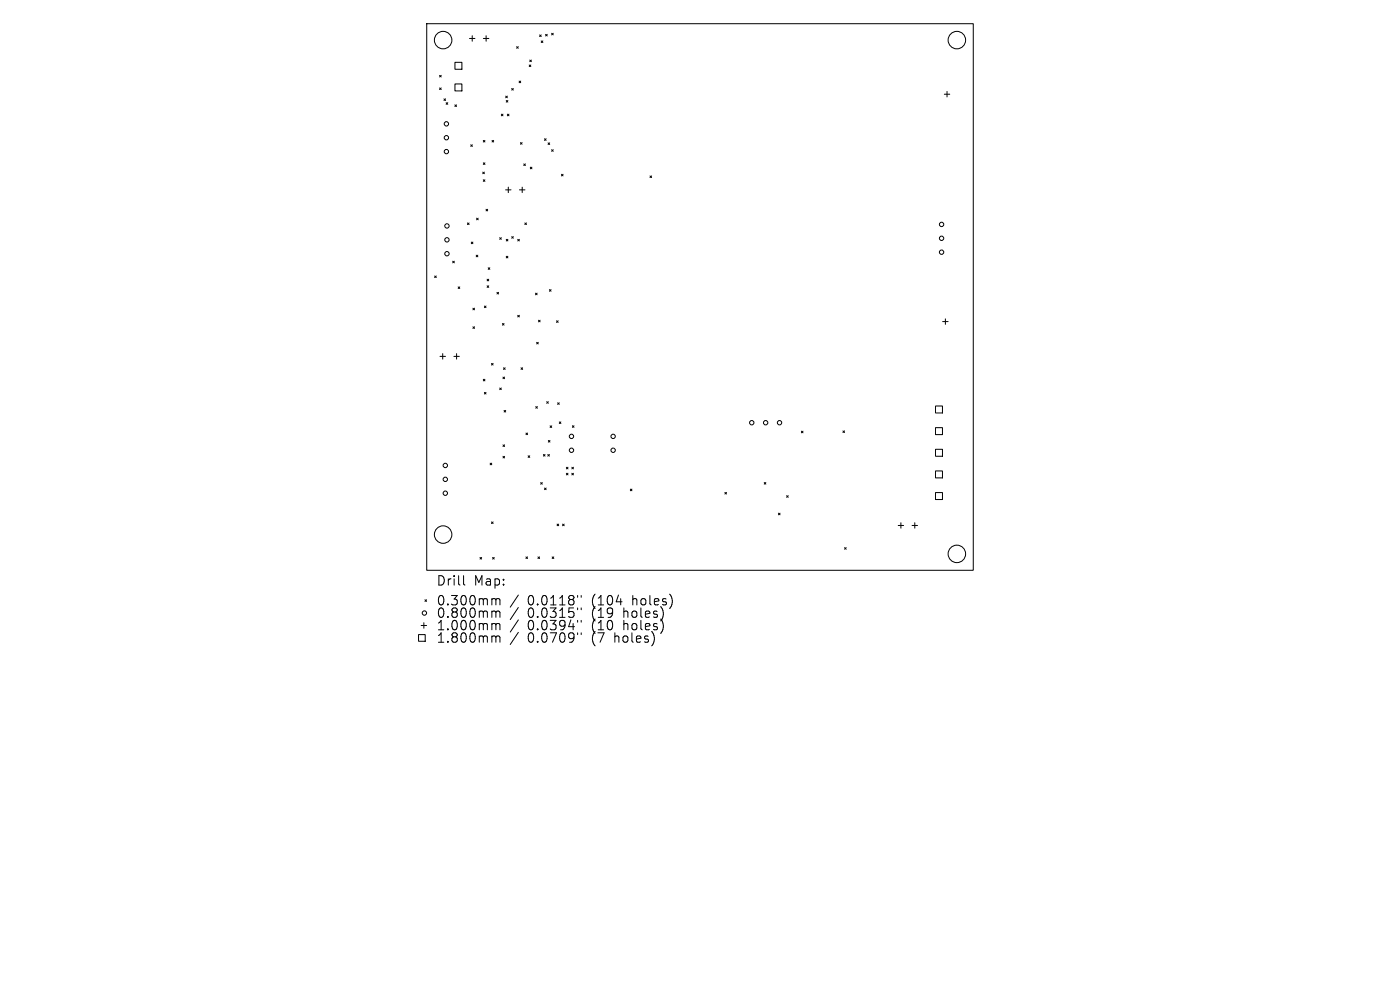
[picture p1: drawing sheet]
<svg xmlns="http://www.w3.org/2000/svg" width="297mm" height="210mm" viewBox="0 0 297 210" stroke-linecap="round" stroke-linejoin="round" font-family="sans-serif">
<defs><g id="words">
<g font-size="2.8">
<text x="92.5" y="124.5">Drill</text>
<text x="100.5" y="124.5">Map:</text>
<text x="92.5" y="128.7">0.300mm</text>
<text x="92.5" y="131.3">0.800mm</text>
<text x="111.9" y="128.7">0.0118&quot;</text>
<text x="111.9" y="131.3">0.0315&quot;</text>
<text x="125.7" y="128.7">(104</text>
<text x="125.7" y="131.3">(19</text>
<text x="132.5" y="131.3">holes)</text>
<text x="134.4" y="128.7">holes)</text>
<text x="92.5" y="134">1.000mm</text>
<text x="92.5" y="136.6">1.800mm</text>
<text x="111.9" y="134">0.0394&quot;</text>
<text x="111.9" y="136.6">0.0709&quot;</text>
<text x="125.7" y="134">(10</text>
<text x="125.7" y="136.6">(7</text>
<text x="130.6" y="136.6">holes)</text>
<text x="132.5" y="134">holes)</text>
</g>
</g></defs>
<g fill="none" stroke="#000" stroke-width=".21">
<path d="M90.5 5h116v116h-116zM93.3 16l.3 .3M93.3 18.7l.3 .3M93.6 16l-.3 .3M93.6 18.7l-.3 .3M96.5 13.2h1.5v1.5h-1.5zM96.5 17.8h1.5v1.5h-1.5zM99.6 8.2h1.2M100.2 7.6v1.1M102.5 8.2h1.2M103.1 7.6v1.1M108.6 18.8l.3 .3"/>
<path d="M108.9 18.8l-.3 .3M109.6 9.9l.3 .3M109.9 9.9l-.3 .3M110.1 17.2l.4 .4M110.5 17.2l-.4 .4M112.3 13.8l.3 .3M112.4 12.7l.3 .4M112.6 13.8l-.3 .3M112.7 12.7l-.3 .4M114.5 7.4l.3 .4M114.8 7.4l-.3 .4M114.8 8.7l.4 .3"/>
<path d="M115.2 8.7l-.4 .3M115.7 7.3l.4 .3M116.1 7.3l-.4 .3M117 7.1l.4 .3M117.4 7.1l-.4 .3M200.3 20h1.2M200.9 19.4v1.2M94.2 21l.3 .3M94.5 21l-.3 .3M94.6 21.8l.4 .3M95 21.8l-.4 .3M96.5 22.2l.3 .4"/>
<path d="M96.8 22.2l-.3 .4M99.9 30.7l.3 .4M100.2 30.7l-.3 .4M102.4 36.5l.4 .4M102.5 29.8l.4 .3M102.5 34.5l.4 .4M102.5 38.1l.4 .4M102.8 36.5l-.4 .4M102.9 29.8l-.4 .3M102.9 34.5l-.4 .4M102.9 38.1l-.4 .4M104.4 29.8l.3 .3"/>
<path d="M104.7 29.8l-.3 .3M106.4 24.2l.3 .4M106.7 24.2l-.3 .4M107.3 20.4l.3 .3M107.4 21.3l.3 .4M107.6 20.4l-.3 .3M107.6 24.2l.4 .4M107.7 21.3l-.3 .4M107.8 39.7v1.2M108 24.2l-.4 .4M110.4 30.2l.4 .4M110.8 30.2l-.4 .4"/>
<path d="M110.8 39.7v1.2M111.1 34.8l.4 .3M111.5 34.8l-.4 .3M112.5 35.5l.3 .3M112.8 35.5l-.3 .3M115.5 29.4l.4 .4M115.9 29.4l-.4 .4M116.3 30.3l.3 .4M116.6 30.3l-.3 .4M117 31.8l.4 .3M117.4 31.8l-.4 .3M119.1 37l.4 .3"/>
<path d="M119.5 37l-.4 .3M137.9 37.3l.3 .4M138.2 37.3l-.3 .4M92.2 58.5l.4 .4M92.6 58.5l-.4 .4M96 55.4l.4 .4M96.4 55.4l-.4 .4M99.2 47.3l.3 .3M99.5 47.3l-.3 .3M100 51.3l.3 .4M100.3 51.3l-.3 .4M101 54.1l.4 .4"/>
<path d="M101.1 46.3l.3 .3M101.4 54.1l-.4 .4M101.4 46.3l-.3 .3M103.1 44.4l.4 .3M103.3 59.2l.4 .4M103.5 44.4l-.4 .3M103.6 56.8l.3 .3M103.7 59.2l-.4 .4M103.9 56.8l-.3 .3M106 50.4l.4 .4M106.4 50.4l-.4 .4M107.3 40.3h1.1"/>
<path d="M107.4 50.8l.3 .3M107.4 54.4l.3 .3M107.7 50.8l-.3 .3M107.7 54.4l-.3 .3M108.6 50.2l.3 .3M108.9 50.2l-.3 .3M109.8 50.8l.4 .3M110.2 50.8l-.4 .3M110.2 40.3h1.2M111.3 47.3l.4 .3M111.7 47.3l-.4 .3M93.3 75.6h1.2"/>
<path d="M93.9 75v1.2M96.3 75.6h1.1M96.9 75v1.2M97.2 60.9l.3 .3M97.5 60.9l-.3 .3M100.3 65.4l.4 .3M100.3 69.3l.4 .4M100.7 65.4l-.4 .3M100.7 69.3l-.4 .4M102.8 64.9l.3 .4M103.1 64.9l-.3 .4M103.3 60.6l.4 .4"/>
<path d="M103.7 60.6l-.4 .4M104.3 77.1l.3 .3M104.6 77.1l-.3 .3M105.4 62l.4 .4M105.8 62l-.4 .4M106.6 68.6l.3 .4M106.7 80l.4 .3M106.8 78l.4 .4M106.9 68.6l-.3 .4M107.1 80l-.4 .3M107.2 78l-.4 .4M109.8 66.9l.4 .3"/>
<path d="M110.2 66.9l-.4 .3M110.5 78l.4 .4M110.9 78l-.4 .4M113.6 62.2l.3 .3M113.8 72.6l.4 .4M113.9 62.2l-.3 .3M114.2 72.6l-.4 .4M114.2 67.9l.4 .4M114.6 67.9l-.4 .4M116.6 61.4l.3 .4M116.9 61.4l-.3 .4M118.1 68l.3 .4"/>
<path d="M118.4 68l-.3 .4M200 68.2h1.1M200.6 67.6v1.2M102.5 80.5l.4 .3M102.8 83.2l.3 .4M102.9 80.5l-.4 .3M103.1 83.2l-.3 .4M104 98.2l.3 .4M104.3 98.2l-.3 .4M106 82.3l.4 .4M106.4 82.3l-.4 .4M106.7 94.4l.4 .3"/>
<path d="M106.7 96.8l.4 .3M106.9 87.1l.4 .3M107.1 94.4l-.4 .3M107.1 96.8l-.4 .3M107.3 87.1l-.4 .3M111.6 91.9l.3 .3M111.9 91.9l-.3 .3M112 96.7l.4 .3M112.4 96.7l-.4 .3M113.7 86.2l.3 .4M114 86.2l-.3 .4M115.3 96.4l.3 .4"/>
<path d="M115.6 96.4l-.3 .4M116 85.2l.3 .4M116.2 96.4l.4 .4M116.3 85.2l-.3 .4M116.3 93.4l.4 .4M116.6 96.4l-.4 .4M116.7 93.4l-.4 .4M116.7 90.3l.3 .4M117 90.3l-.3 .4M118.3 85.4l.3 .4M118.6 85.4l-.3 .4M118.6 89.5l.4 .3"/>
<path d="M119 89.5l-.4 .3M120.2 99.1l.3 .4M120.5 99.1l-.3 .4M121.3 99.1l.4 .4M121.4 90.3l.4 .4M121.7 99.1l-.4 .4M121.8 90.3l-.4 .4M170 91.5l.4 .3M170.4 91.5l-.4 .3M178.8 91.4l.4 .4M179.2 91.4l-.4 .4M198.5 86.1h1.4v1.5h-1.4z"/>
<path d="M198.5 90.7h1.4v1.5h-1.4zM198.5 95.3h1.4v1.5h-1.4zM198.5 99.9h1.4v1.5h-1.4zM101.8 118.3l.4 .3M102.2 118.3l-.4 .3M104.3 110.7l.3 .4M104.5 118.3l.3 .3M104.6 110.7l-.3 .4M104.8 118.3l-.3 .3M111.6 118.1l.3 .4M111.9 118.1l-.3 .4M114.1 118.1l.4 .4"/>
<path d="M114.5 118.1l-.4 .4M114.7 102.4l.4 .3M115.1 102.4l-.4 .3M115.5 103.5l.4 .4M115.9 103.5l-.4 .4M117.1 118.1l.4 .4M117.5 118.1l-.4 .4M118.2 111.2l.3 .3M118.5 111.2l-.3 .3M119.3 111.2l.4 .3M119.7 111.2l-.4 .3M120.2 100.4l.3 .3"/>
<path d="M120.5 100.4l-.3 .3M121.3 100.4l.4 .3M121.7 100.4l-.4 .3M133.7 103.8l.4 .3M134.1 103.8l-.4 .3M153.8 104.5l.3 .3M154.1 104.5l-.3 .3M162.1 102.4l.4 .3M162.5 102.4l-.4 .3M165.1 108.9l.4 .3M165.5 108.9l-.4 .3M166.9 105.1l.3 .4"/>
<path d="M167.2 105.1l-.3 .4M179.2 116.2l.3 .3M179.5 116.2l-.3 .3M190.5 111.5h1.2M191.1 110.9v1.1M193.5 111.5h1.1M194.1 110.9v1.1M198.5 104.5h1.4v1.5h-1.4zM88.8 134.6h1.4v1.4h-1.4zM89.3 132.7h1.2M89.9 132.1v1.2M90.2 127.2l.3 .4"/>
<path d="M90.5 127.2l-.3 .4M98.3 122.1v1.7l.3 .3M104.6 127l.5 .1 .1 .2M104.6 129.6h.3l.3 .3M104.6 132.3l.5 .1 .1 .2M104.6 134.9l.5 .1 .1 .2M105.2 127.3l.3-.3 .5 .1 .1 1.2M105.2 127.3v1M105.2 129.9v1.1M105.2 132.6v1M105.2 135.2v1M105.2 129.9l.3-.3 .5 .1 .1 1.3"/>
<path d="M105.2 132.6l.3-.3 .5 .1 .1 1.2M105.2 135.2l.3-.3 .5 .1 .1 1.2M110 126.2l-1.8 2.6M110 128.9l-1.8 2.5M110 131.5l-1.8 2.6M110 134.1l-1.8 2.6M122.5 126.3v.4M122.5 129v.3M122.5 131.6v.4M122.5 134.2v.4M123.3 126.3v.4M123.3 129v.3"/>
<path d="M123.3 131.6v.4M123.3 134.2v.4"/>
<circle cx="94" cy="8.5" r="1.86"/>
<circle cx="203" cy="8.5" r="1.86"/>
<circle cx="94.7" cy="26.3" r=".46"/>
<circle cx="94.7" cy="32.2" r=".46"/>
<circle cx="94.7" cy="29.2" r=".46"/>
<circle cx="94.8" cy="47.9" r=".46"/>
<circle cx="94.8" cy="53.8" r=".46"/>
<circle cx="94.8" cy="50.9" r=".46"/>
<circle cx="199.7" cy="53.5" r=".46"/>
<circle cx="199.7" cy="47.6" r=".46"/>
<circle cx="199.7" cy="50.5" r=".46"/>
<circle cx="94.5" cy="98.7" r=".46"/>
<circle cx="121.2" cy="95.5" r=".46"/>
<circle cx="121.2" cy="92.6" r=".46"/>
<circle cx="130.1" cy="95.5" r=".46"/>
<circle cx="130.1" cy="92.6" r=".46"/>
<circle cx="159.5" cy="89.7" r=".46"/>
<circle cx="162.4" cy="89.7" r=".46"/>
<circle cx="165.4" cy="89.7" r=".46"/>
<circle cx="94" cy="113.4" r="1.86"/>
<circle cx="94.5" cy="101.7" r=".46"/>
<circle cx="94.5" cy="104.6" r=".46"/>
<circle cx="203" cy="117.5" r="1.86"/>
<circle cx="90" cy="130" r=".46"/>
</g>
<use href="#words"/>
</svg>
